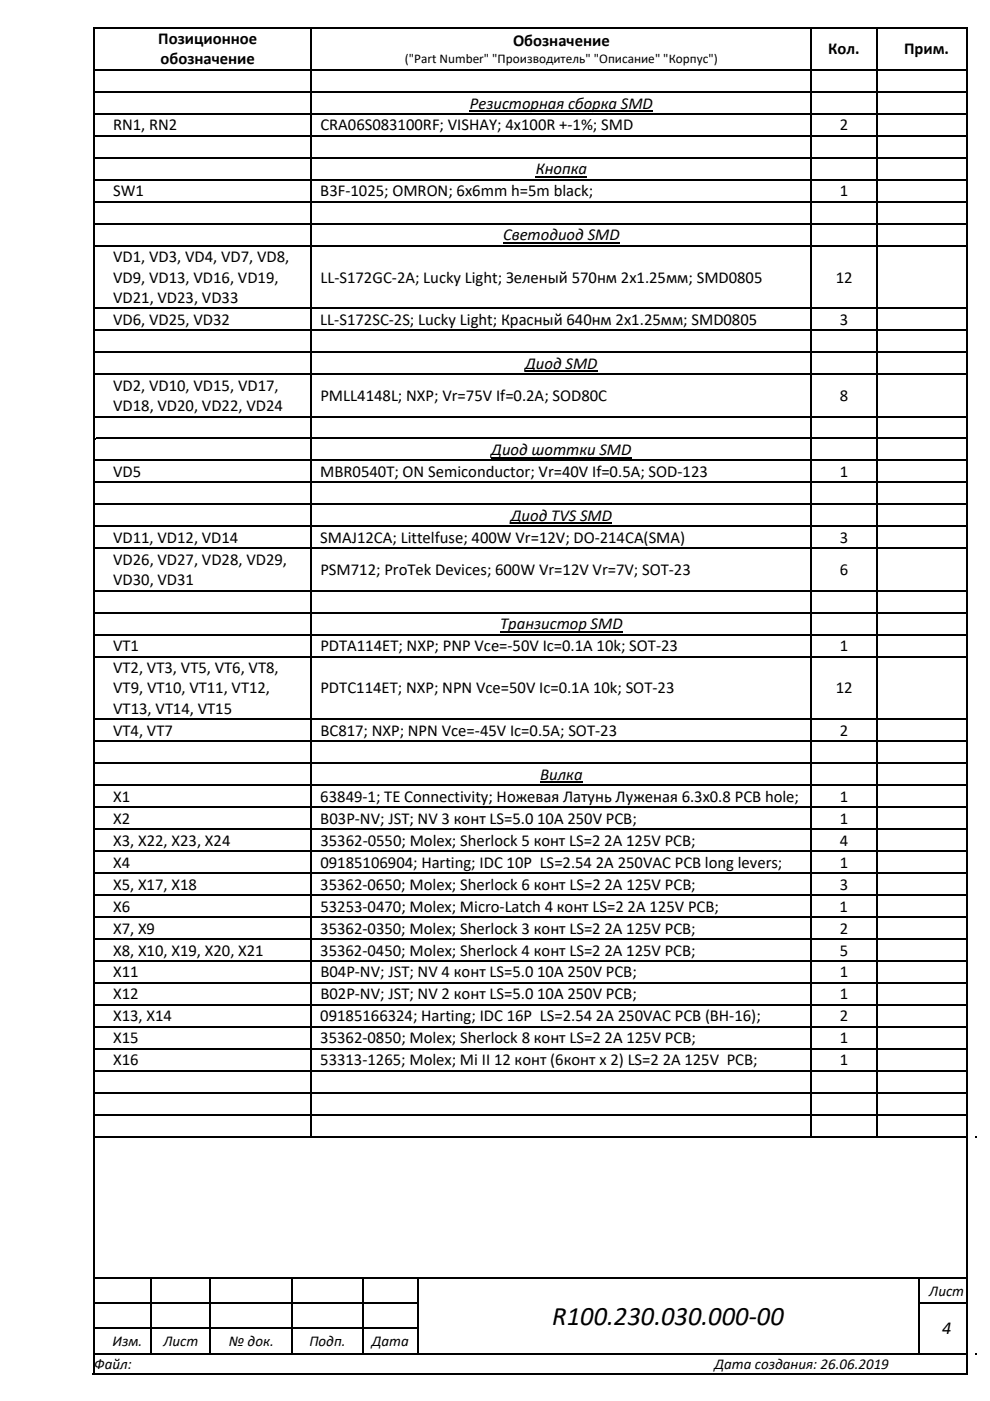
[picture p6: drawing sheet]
<svg xmlns="http://www.w3.org/2000/svg" width="210mm" height="297mm" viewBox="0 0 210 297" stroke-linecap="round" stroke-linejoin="round" font-family="sans-serif">
<defs><g id="words">
<text font-size="5.7" x="117.1" y="280.9">R100.230.030.000‐00</text>
<text font-size="3.9" x="199.8" y="282.9">4</text>
<g font-size="3.5">
<text x="33.6" y="9.4">Позиционное</text>
<text x="108.8" y="9.8">Обозначение</text>
<text x="175.7" y="11.5">Кол.</text>
<text x="191.7" y="11.5">Прим.</text>
<text x="34.1" y="13.7">обозначение</text>
<text x="99.7" y="23">Резисторная сборка SMD</text>
<text x="24" y="27.7">RN1, RN2</text>
<text x="67.9" y="27.7">CRA06S083100RF; VISHAY; 4x100R +‐1%; SMD</text>
<text x="178.1" y="27.7">2</text>
<text x="24" y="41.6">SW1</text>
<text x="67.9" y="41.6">B3F‐1025; OMRON; 6x6mm h=5m black;</text>
<text x="113.6" y="37">Кнопка</text>
<text x="178.1" y="41.6">1</text>
<text x="106.7" y="50.9">Светодиод SMD</text>
<text x="24" y="55.6">VD1, VD3, VD4, VD7, VD8,</text>
<text x="24" y="59.9">VD9, VD13, VD16, VD19,</text>
<text x="67.9" y="59.9">LL‐S172GC‐2A; Lucky Light; Зеленый 570нм 2x1.25мм; SMD0805</text>
<text x="177.3" y="59.9">12</text>
<text x="24" y="64.2">VD21, VD23, VD33</text>
<text x="24" y="68.9">VD6, VD25, VD32</text>
<text x="67.9" y="68.9">LL‐S172SC‐2S; Lucky Light; Красный 640нм 2x1.25мм; SMD0805</text>
<text x="178.1" y="68.9">3</text>
<text x="24" y="82.9">VD2, VD10, VD15, VD17,</text>
<text x="111.4" y="78.2">Диод SMD</text>
<text x="24" y="87.2">VD18, VD20, VD22, VD24</text>
<text x="67.9" y="85">PMLL4148L; NXP; Vr=75V If=0.2A; SOD80C</text>
<text x="178.1" y="85">8</text>
<text x="24" y="101.2">VD5</text>
<text x="67.9" y="101.2">MBR0540T; ON Semiconductor; Vr=40V If=0.5A; SOD‐123</text>
<text x="104.2" y="96.5">Диод шоттки SMD</text>
<text x="178.1" y="101.2">1</text>
<text x="108.4" y="110.5">Диод TVS SMD</text>
<text x="24" y="115.1">VD11, VD12, VD14</text>
<text x="24" y="119.8">VD26, VD27, VD28, VD29,</text>
<text x="67.9" y="115.1">SMAJ12CA; Littelfuse; 400W Vr=12V; DO‐214CA(SMA)</text>
<text x="178.1" y="115.1">3</text>
<text x="24" y="124.1">VD30, VD31</text>
<text x="67.9" y="121.9">PSM712; ProTek Devices; 600W Vr=12V Vr=7V; SOT‐23</text>
<text x="178.1" y="121.9">6</text>
<text x="106.1" y="133.4">Транзистор SMD</text>
<text x="24" y="138.1">VT1</text>
<text x="24" y="142.7">VT2, VT3, VT5, VT6, VT8,</text>
<text x="67.9" y="138.1">PDTA114ET; NXP; PNP Vce=‐50V Ic=0.1A 10k; SOT‐23</text>
<text x="178.1" y="138.1">1</text>
<text x="24" y="147">VT9, VT10, VT11, VT12,</text>
<text x="67.9" y="147">PDTC114ET; NXP; NPN Vce=50V Ic=0.1A 10k; SOT‐23</text>
<text x="177.3" y="147">12</text>
<text x="24" y="151.3">VT13, VT14, VT15</text>
<text x="24" y="156">VT4, VT7</text>
<text x="68" y="156">BC817; NXP; NPN Vce=‐45V Ic=0.5A; SOT‐23</text>
<text x="178.1" y="156">2</text>
<text x="114.6" y="165.3">Вилка</text>
<text x="24" y="170">X1</text>
<text x="67.9" y="170">63849‐1; TE Connectivity; Ножевая Латунь Луженая 6.3х0.8 PCB hole;</text>
<text x="178.1" y="170">1</text>
<text x="24" y="174.6">X2</text>
<text x="24" y="179.3">X3, X22, X23, X24</text>
<text x="67.9" y="174.6">B03P‐NV; JST; NV 3 конт LS=5.0 10A 250V PCB;</text>
<text x="68" y="179.3">35362‐0550; Molex; Sherlock 5 конт LS=2 2A 125V PCB;</text>
<text x="178.1" y="179.3">4</text>
<text x="178.2" y="174.6">1</text>
<text x="24" y="184">X4</text>
<text x="67.9" y="184">09185106904; Harting; IDC 10P LS=2.54 2A 250VAC PCB long levers;</text>
<text x="178.1" y="184">1</text>
<text x="24" y="188.6">X5, X17, X18</text>
<text x="67.9" y="188.6">35362‐0650; Molex; Sherlock 6 конт LS=2 2A 125V PCB;</text>
<text x="178.1" y="188.6">3</text>
<text x="24" y="193.3">X6</text>
<text x="24" y="197.9">X7, X9</text>
<text x="67.9" y="197.9">35362‐0350; Molex; Sherlock 3 конт LS=2 2A 125V PCB;</text>
<text x="67.9" y="193.3">53253‐0470; Molex; Micro‐Latch 4 конт LS=2 2A 125V PCB;</text>
<text x="178.1" y="193.3">1</text>
<text x="178.1" y="197.9">2</text>
<text x="24" y="202.6">X8, X10, X19, X20, X21</text>
<text x="67.9" y="202.6">35362‐0450; Molex; Sherlock 4 конт LS=2 2A 125V PCB;</text>
<text x="178.1" y="202.6">5</text>
<text x="24" y="207.2">X11</text>
<text x="67.9" y="207.2">B04P‐NV; JST; NV 4 конт LS=5.0 10A 250V PCB;</text>
<text x="178.2" y="207.2">1</text>
<text x="24" y="211.9">X12</text>
<text x="67.9" y="211.9">B02P‐NV; JST; NV 2 конт LS=5.0 10A 250V PCB;</text>
<text x="178.2" y="211.9">1</text>
<text x="24" y="216.6">X13, X14</text>
<text x="24" y="221.2">X15</text>
<text x="67.9" y="216.6">09185166324; Harting; IDC 16P LS=2.54 2A 250VAC PCB (BH‐16);</text>
<text x="67.9" y="221.2">35362‐0850; Molex; Sherlock 8 конт LS=2 2A 125V PCB;</text>
<text x="178.1" y="216.6">2</text>
<text x="178.2" y="221.2">1</text>
<text x="24" y="225.9">X16</text>
<text x="67.9" y="225.9">53313‐1265; Molex; Mi II 12 конт (6конт x 2) LS=2 2A 125V PCB;</text>
<text x="178.1" y="225.9">1</text>
</g>
<g font-size="3.2">
<text x="197.1" y="274.7">Лист</text>
<text x="23.9" y="285.4">Изм.</text>
<text x="34.7" y="285.4">Лист</text>
<text x="48.6" y="285.4">№ док.</text>
<text x="65.6" y="285.4">Подп.</text>
<text x="78.9" y="285.4">Дата</text>
<text x="20" y="290.2">Файл:</text>
<text x="151.6" y="290.2">Дата создания: 26.06.2019</text>
</g>
<text font-size="2.8" x="85.9" y="13.4">(&quot;Part Number&quot; &quot;Производитель&quot; &quot;Описание&quot; &quot;Корпус&quot;)</text>
</g></defs>
<g fill="#000">
<path d="M20 5.7h.3v.3h-.3zM20 14.6h.3v.4h-.3zM20 19.3h.3v.4h-.3zM65.9 5.7h.3v.3h-.3zM65.9 14.6h.3v.4h-.3zM65.9 19.3h.3v.4h-.3zM171.9 5.7h.4v.3h-.4zM171.9 14.6h.4v.4h-.4zM171.9 19.3h.4v.4h-.4zM185.8 5.7h.3v.3h-.3zM185.8 14.6h.3v.4h-.3zM185.8 19.3h.3v.4h-.3z"/>
<path d="M20 24h.3v.3h-.3zM20 28.6h.3v.4h-.3zM20 33.3h.3v.3h-.3zM20 37.9h.3v.4h-.3zM65.9 24h.3v.3h-.3zM65.9 28.6h.3v.4h-.3zM65.9 33.3h.3v.3h-.3zM65.9 37.9h.3v.4h-.3zM171.9 24h.4v.3h-.4zM171.9 28.6h.4v.4h-.4zM171.9 33.3h.4v.3h-.4zM171.9 37.9h.4v.4h-.4z"/>
<path d="M185.8 24h.3v.3h-.3zM185.8 28.6h.3v.4h-.3zM185.8 33.3h.3v.3h-.3zM185.8 37.9h.3v.4h-.3zM20 42.6h.3v.4h-.3zM20 47.3h.3v.3h-.3zM20 51.9h.3v.4h-.3zM65.9 42.6h.3v.4h-.3zM65.9 47.3h.3v.3h-.3zM65.9 51.9h.3v.4h-.3zM171.9 42.6h.4v.4h-.4zM171.9 47.3h.4v.3h-.4z"/>
<path d="M171.9 51.9h.4v.4h-.4zM185.8 42.6h.3v.4h-.3zM185.8 47.3h.3v.3h-.3zM185.8 51.9h.3v.4h-.3zM20 65.2h.3v.4h-.3zM20 69.8h.3v.4h-.3zM20 74.5h.3v.4h-.3zM20 79.2h.3v.3h-.3zM65.9 65.2h.3v.4h-.3zM65.9 69.8h.3v.4h-.3zM65.9 74.5h.3v.4h-.3zM65.9 79.2h.3v.3h-.3z"/>
<path d="M171.9 65.2h.4v.4h-.4zM171.9 69.8h.4v.4h-.4zM171.9 74.5h.4v.4h-.4zM171.9 79.2h.4v.3h-.4zM185.8 65.2h.3v.4h-.3zM185.8 69.8h.3v.4h-.3zM185.8 74.5h.3v.4h-.3zM185.8 79.2h.3v.3h-.3zM20 88.1h.3v.4h-.3zM20 92.8h.3v.4h-.3zM20 97.5h.3v.3h-.3zM65.9 88.1h.3v.4h-.3z"/>
<path d="M65.9 92.8h.3v.4h-.3zM65.9 97.5h.3v.3h-.3zM171.9 88.1h.4v.4h-.4zM171.9 92.8h.4v.4h-.4zM171.9 97.5h.4v.3h-.4zM185.8 88.1h.3v.4h-.3zM185.8 92.8h.3v.4h-.3zM185.8 97.5h.3v.3h-.3zM20 102.1h.3v.4h-.3zM20 106.8h.3v.3h-.3zM20 111.4h.3v.4h-.3zM20 116.1h.3v.3h-.3z"/>
<path d="M65.9 102.1h.3v.4h-.3zM65.9 106.8h.3v.3h-.3zM65.9 111.4h.3v.4h-.3zM65.9 116.1h.3v.3h-.3zM171.9 102.1h.4v.4h-.4zM171.9 106.8h.4v.3h-.4zM171.9 111.4h.4v.4h-.4zM171.9 116.1h.4v.3h-.4zM185.8 102.1h.3v.4h-.3zM185.8 106.8h.3v.3h-.3zM185.8 111.4h.3v.4h-.3zM185.8 116.1h.3v.3h-.3z"/>
<path d="M20 125.1h.3v.3h-.3zM20 129.7h.3v.4h-.3zM20 134.4h.3v.3h-.3zM20 139h.3v.4h-.3zM65.9 125.1h.3v.3h-.3zM65.9 129.7h.3v.4h-.3zM65.9 134.4h.3v.3h-.3zM65.9 139h.3v.4h-.3zM171.9 125.1h.4v.3h-.4zM171.9 129.7h.4v.4h-.4zM171.9 134.4h.4v.3h-.4zM171.9 139h.4v.4h-.4z"/>
<path d="M185.8 125.1h.3v.3h-.3zM185.8 129.7h.3v.4h-.3zM185.8 134.4h.3v.3h-.3zM185.8 139h.3v.4h-.3zM20 152.3h.3v.4h-.3zM20 157h.3v.3h-.3zM65.9 152.3h.3v.4h-.3zM65.9 157h.3v.3h-.3zM171.9 152.3h.4v.4h-.4zM171.9 157h.4v.3h-.4zM185.8 152.3h.3v.4h-.3zM185.8 157h.3v.3h-.3z"/>
<path d="M20 161.6h.3v.4h-.3zM20 166.3h.3v.3h-.3zM20 170.9h.3v.4h-.3zM20 175.6h.3v.4h-.3zM65.9 161.6h.3v.4h-.3zM65.9 166.3h.3v.3h-.3zM65.9 170.9h.3v.4h-.3zM65.9 175.6h.3v.4h-.3zM171.9 161.6h.4v.4h-.4zM171.9 166.3h.4v.3h-.4zM171.9 170.9h.4v.4h-.4zM171.9 175.6h.4v.4h-.4z"/>
<path d="M185.8 161.6h.3v.4h-.3zM185.8 166.3h.3v.3h-.3zM185.8 170.9h.3v.4h-.3zM185.8 175.6h.3v.4h-.3zM20 180.3h.3v.3h-.3zM20 184.9h.3v.4h-.3zM20 189.6h.3v.3h-.3zM20 194.2h.3v.4h-.3zM20 198.9h.3v.4h-.3zM65.9 180.3h.3v.3h-.3zM65.9 184.9h.3v.4h-.3zM65.9 189.6h.3v.3h-.3z"/>
<path d="M65.9 194.2h.3v.4h-.3zM65.9 198.9h.3v.4h-.3zM171.9 180.3h.4v.3h-.4zM171.9 184.9h.4v.4h-.4zM171.9 189.6h.4v.3h-.4zM171.9 194.2h.4v.4h-.4zM171.9 198.9h.4v.4h-.4zM185.8 180.3h.3v.3h-.3zM185.8 184.9h.3v.4h-.3zM185.8 189.6h.3v.3h-.3zM185.8 194.2h.3v.4h-.3zM185.8 198.9h.3v.4h-.3z"/>
<path d="M20 203.6h.3v.3h-.3zM20 208.2h.3v.4h-.3zM20 212.9h.3v.3h-.3zM20 217.5h.3v.4h-.3zM65.9 203.6h.3v.3h-.3zM65.9 208.2h.3v.4h-.3zM65.9 212.9h.3v.3h-.3zM65.9 217.5h.3v.4h-.3zM171.9 203.6h.4v.3h-.4zM171.9 208.2h.4v.4h-.4zM171.9 212.9h.4v.3h-.4zM171.9 217.5h.4v.4h-.4z"/>
<path d="M185.8 203.6h.3v.3h-.3zM185.8 208.2h.3v.4h-.3zM185.8 212.9h.3v.3h-.3zM185.8 217.5h.3v.4h-.3zM20 222.2h.3v.3h-.3zM20 226.8h.3v.4h-.3zM20 231.5h.3v.4h-.3zM20 236.2h.3v.3h-.3zM65.9 222.2h.3v.3h-.3zM65.9 226.8h.3v.4h-.3zM65.9 231.5h.3v.4h-.3zM65.9 236.2h.3v.3h-.3z"/>
<path d="M171.9 222.2h.4v.3h-.4zM171.9 226.8h.4v.4h-.4zM171.9 231.5h.4v.4h-.4zM171.9 236.2h.4v.3h-.4zM185.8 222.2h.3v.3h-.3zM185.8 226.8h.3v.4h-.3zM185.8 231.5h.3v.4h-.3zM185.8 236.2h.3v.3h-.3zM20 240.8h.3v.4h-.3zM206.9 240.8h.4v.4h-.4zM20 270.7h.3v.4h-.3zM20 276.1h.3v.4h-.3z"/>
<path d="M31.9 270.7h.4v.4h-.4zM31.9 276.1h.4v.4h-.4zM44.4 270.7h.4v.4h-.4zM44.4 276.1h.4v.4h-.4zM61.8 270.7h.3v.4h-.3zM61.8 276.1h.3v.4h-.3zM76.8 270.7h.3v.4h-.3zM76.8 276.1h.3v.4h-.3zM88.4 270.7h.4v.4h-.4zM88.4 276.1h.4v.4h-.4zM194.6 270.7h.4v.4h-.4zM194.6 276.1h.4v.4h-.4z"/>
<path d="M19.7 291h.3v.4h-.3zM20 281.5h.3v.3h-.3zM20 286.8h.3v.3h-.3zM31.9 281.5h.4v.3h-.4zM44.4 281.5h.4v.3h-.4zM61.8 281.5h.3v.3h-.3zM76.8 281.5h.3v.3h-.3zM88.4 281.5h.4v.3h-.4zM194.6 281.5h.4v.3h-.4zM205 291h.3v.4h-.3zM206.9 286.8h.4v.3h-.4z"/>
</g>
<g fill="none" stroke="#000" stroke-width=".34">
<path d="M19.8 5.7v285.3M20 5.8h45.9M20.3 14.8h45.6M20.3 19.5h45.6M66 6v8.6M66 15v4.3M66 19.7v4.3M66.2 5.8h105.7M66.2 14.8h105.7M66.2 19.5h105.7M172.1 6v8.6M172.1 15v4.3"/>
<path d="M172.1 19.7v4.3M172.3 5.8h13.5M172.3 14.8h13.5M172.3 19.5h13.5M185.9 6v8.6M185.9 15v4.3M185.9 19.7v4.3M186.1 5.8h18.9M186.1 14.8h18.9M186.1 19.5h18.9M205.2 5.7v285.3M20.3 24.1h45.6"/>
<path d="M20.3 28.8h45.6M20.3 33.4h45.6M20.3 38.1h45.6M66 24.3v4.3M66 29v4.3M66 33.6v4.3M66 38.3v4.3M66.2 24.1h105.7M66.2 28.8h105.7M66.2 33.4h105.7M66.2 38.1h105.7M172.1 24.3v4.3"/>
<path d="M172.1 29v4.3M172.1 33.6v4.3M172.1 38.3v4.3M172.3 24.1h13.5M172.3 28.8h13.5M172.3 33.4h13.5M172.3 38.1h13.5M185.9 24.3v4.3M185.9 29v4.3M185.9 33.6v4.3M185.9 38.3v4.3M186.1 24.1h18.9"/>
<path d="M186.1 28.8h18.9M186.1 33.4h18.9M186.1 38.1h18.9M20.3 42.8h45.6M20.3 47.4h45.6M20.3 52.1h45.6M66 43v4.3M66 47.6v4.3M66 52.3v12.9M66.2 42.8h105.7M66.2 47.4h105.7M66.2 52.1h105.7"/>
<path d="M172.1 43v4.3M172.1 47.6v4.3M172.1 52.3v12.9M172.3 42.8h13.5M172.3 47.4h13.5M172.3 52.1h13.5M185.9 43v4.3M185.9 47.6v4.3M185.9 52.3v12.9M186.1 42.8h18.9M186.1 47.4h18.9M186.1 52.1h18.9"/>
<path d="M20.3 65.4h45.6M20.3 70h45.6M20.3 74.7h45.6M20.3 79.3h45.6M66 65.6v4.2M66 70.2v4.3M66 74.9v4.3M66 79.5v8.6M66.2 65.4h105.7M66.2 70h105.7M66.2 74.7h105.7M66.2 79.3h105.7"/>
<path d="M172.1 65.6v4.2M172.1 70.2v4.3M172.1 74.9v4.3M172.1 79.5v8.6M172.3 65.4h13.5M172.3 70h13.5M172.3 74.7h13.5M172.3 79.3h13.5M185.9 65.6v4.2M185.9 70.2v4.3M185.9 74.9v4.3M185.9 79.5v8.6"/>
<path d="M186.1 65.4h18.9M186.1 70h18.9M186.1 74.7h18.9M186.1 79.3h18.9M20.3 88.3h45.6M20.3 93h45.6M20.3 97.6h45.6M66 88.5v4.3M66 93.2v4.3M66 97.8v4.3M66.2 88.3h105.7M66.2 93h105.7"/>
<path d="M66.2 97.6h105.7M172.1 88.5v4.3M172.1 93.2v4.3M172.1 97.8v4.3M172.3 88.3h13.5M172.3 93h13.5M172.3 97.6h13.5M185.9 88.5v4.3M185.9 93.2v4.3M185.9 97.8v4.3M186.1 88.3h18.9M186.1 93h18.9"/>
<path d="M186.1 97.6h18.9M20.3 102.3h45.6M20.3 106.9h45.6M20.3 111.6h45.6M20.3 116.2h45.6M66 102.5v4.3M66 107.1v4.3M66 111.8v4.3M66 116.4v8.7M66.2 102.3h105.7M66.2 106.9h105.7M66.2 111.6h105.7"/>
<path d="M66.2 116.2h105.7M172.1 102.5v4.3M172.1 107.1v4.3M172.1 111.8v4.3M172.1 116.4v8.7M172.3 102.3h13.5M172.3 106.9h13.5M172.3 111.6h13.5M172.3 116.2h13.5M185.9 102.5v4.3M185.9 107.1v4.3M185.9 111.8v4.3"/>
<path d="M185.9 116.4v8.7M186.1 102.3h18.9M186.1 106.9h18.9M186.1 111.6h18.9M186.1 116.2h18.9M20.3 125.2h45.6M20.3 129.9h45.6M20.3 134.5h45.6M20.3 139.2h45.6M66 125.4v4.3M66 130.1v4.3M66 134.7v4.3"/>
<path d="M66 139.4v12.9M66.2 125.2h105.7M66.2 129.9h105.7M66.2 134.5h105.7M66.2 139.2h105.7M172.1 125.4v4.3M172.1 130.1v4.3M172.1 134.7v4.3M172.1 139.4v12.9M172.3 125.2h13.5M172.3 129.9h13.5M172.3 134.5h13.5"/>
<path d="M172.3 139.2h13.5M185.9 125.4v4.3M185.9 130.1v4.3M185.9 134.7v4.3M185.9 139.4v12.9M186.1 125.2h18.9M186.1 129.9h18.9M186.1 134.5h18.9M186.1 139.2h18.9M20.3 152.5h45.6M20.3 157.1h45.6M66 152.7v4.3"/>
<path d="M66 157.3v4.3M66.2 152.5h105.7M66.2 157.1h105.7M172.1 152.7v4.3M172.1 157.3v4.3M172.3 152.5h13.5M172.3 157.1h13.5M185.9 152.7v4.3M185.9 157.3v4.3M186.1 152.5h18.9M186.1 157.1h18.9M20.3 161.8h45.6"/>
<path d="M20.3 166.5h45.6M20.3 171.1h45.6M20.3 175.8h45.6M66 162v4.3M66 166.6v4.3M66 171.3v4.3M66 176v4.3M66.2 161.8h105.7M66.2 166.5h105.7M66.2 171.1h105.7M66.2 175.8h105.7M172.1 162v4.3"/>
<path d="M172.1 166.6v4.3M172.1 171.3v4.3M172.1 176v4.3M172.3 161.8h13.5M172.3 166.5h13.5M172.3 171.1h13.5M172.3 175.8h13.5M185.9 162v4.3M185.9 166.6v4.3M185.9 171.3v4.3M185.9 176v4.3M186.1 161.8h18.9"/>
<path d="M186.1 166.5h18.9M186.1 171.1h18.9M186.1 175.8h18.9M20.3 180.4h45.6M20.3 185.1h45.6M20.3 189.7h45.6M20.3 194.4h45.6M20.3 199.1h45.6M66 180.6v4.3M66 185.3v4.3M66 189.9v4.3M66 194.6v4.3"/>
<path d="M66 199.3v4.3M66.2 180.4h105.7M66.2 185.1h105.7M66.2 189.7h105.7M66.2 194.4h105.7M66.2 199.1h105.7M172.1 180.6v4.3M172.1 185.3v4.3M172.1 189.9v4.3M172.1 194.6v4.3M172.1 199.3v4.3M172.3 180.4h13.5"/>
<path d="M172.3 185.1h13.5M172.3 189.7h13.5M172.3 194.4h13.5M172.3 199.1h13.5M185.9 180.6v4.3M185.9 185.3v4.3M185.9 189.9v4.3M185.9 194.6v4.3M185.9 199.3v4.3M186.1 180.4h18.9M186.1 185.1h18.9M186.1 189.7h18.9"/>
<path d="M186.1 194.4h18.9M186.1 199.1h18.9M20.3 203.7h45.6M20.3 208.4h45.6M20.3 213h45.6M20.3 217.7h45.6M66 203.9v4.3M66 208.6v4.3M66 213.2v4.3M66 217.9v4.3M66.2 203.7h105.7M66.2 208.4h105.7"/>
<path d="M66.2 213h105.7M66.2 217.7h105.7M172.1 203.9v4.3M172.1 208.6v4.3M172.1 213.2v4.3M172.1 217.9v4.3M172.3 203.7h13.5M172.3 208.4h13.5M172.3 213h13.5M172.3 217.7h13.5M185.9 203.9v4.3M185.9 208.6v4.3"/>
<path d="M185.9 213.2v4.3M185.9 217.9v4.3M186.1 203.7h18.9M186.1 208.4h18.9M186.1 213h18.9M186.1 217.7h18.9M20.3 222.4h45.6M20.3 227h45.6M20.3 231.7h45.6M20.3 236.3h45.6M66 222.5v4.3M66 227.2v4.3"/>
<path d="M66 231.9v4.3M66 236.5v4.7M66.2 222.4h105.7M66.2 227h105.7M66.2 231.7h105.7M66.2 236.3h105.7M172.1 222.5v4.3M172.1 227.2v4.3M172.1 231.9v4.3M172.1 236.5v4.7M172.3 222.4h13.5M172.3 227h13.5"/>
<path d="M172.3 231.7h13.5M172.3 236.3h13.5M185.9 222.5v4.3M185.9 227.2v4.3M185.9 231.9v4.3M185.9 236.5v4.7M186.1 222.4h18.9M186.1 227h18.9M186.1 231.7h18.9M186.1 236.3h18.9M20 241h45.9M66.2 241h105.7"/>
<path d="M172.3 241h13.5M186.1 241h18.9M20 270.9h11.9M20.3 276.3h11.6M32.1 271.1v5M32.1 276.5v5M32.3 270.9h12.1M32.3 276.3h12.1M44.6 271.1v5M44.6 276.5v5M44.8 270.9h17M44.8 276.3h17"/>
<path d="M62 271.1v5M62 276.5v5M62.1 270.9h14.7M62.1 276.3h14.7M77 271.1v5M77 276.5v5M77.1 270.9h11.3M77.1 276.3h11.3M88.6 271.1v5M88.6 276.5v5M88.8 270.9h105.8M194.8 271.1v5"/>
<path d="M194.8 276.5v5M195 270.9h10M195 276.3h10M19.7 291.2h185.6M20 287h11.9M20.3 281.6h11.6M32.1 281.8v5.3M32.3 281.6h12.1M32.3 287h12.1M44.6 281.8v5.3M44.8 281.6h17M44.8 287h17"/>
<path d="M62 281.8v5.3M62.1 281.6h14.7M62.1 287h14.7M77 281.8v5.3M77.1 281.6h11.3M77.1 287h11.3M88.6 281.8v5.3M88.8 287h105.8M194.8 281.8v5.3M195 287h10"/>
</g>
<path d="M99.7 23.5h38.8M113.6 37.5h10.9M106.7 51.5h24.7M111.4 78.7h15.3M104.2 97h29.7M108.4 111h21.4M106.1 133.9h26M114.6 165.8h8.9" fill="none" stroke="#000" stroke-width=".23"/>
<use href="#words"/>
</svg>
